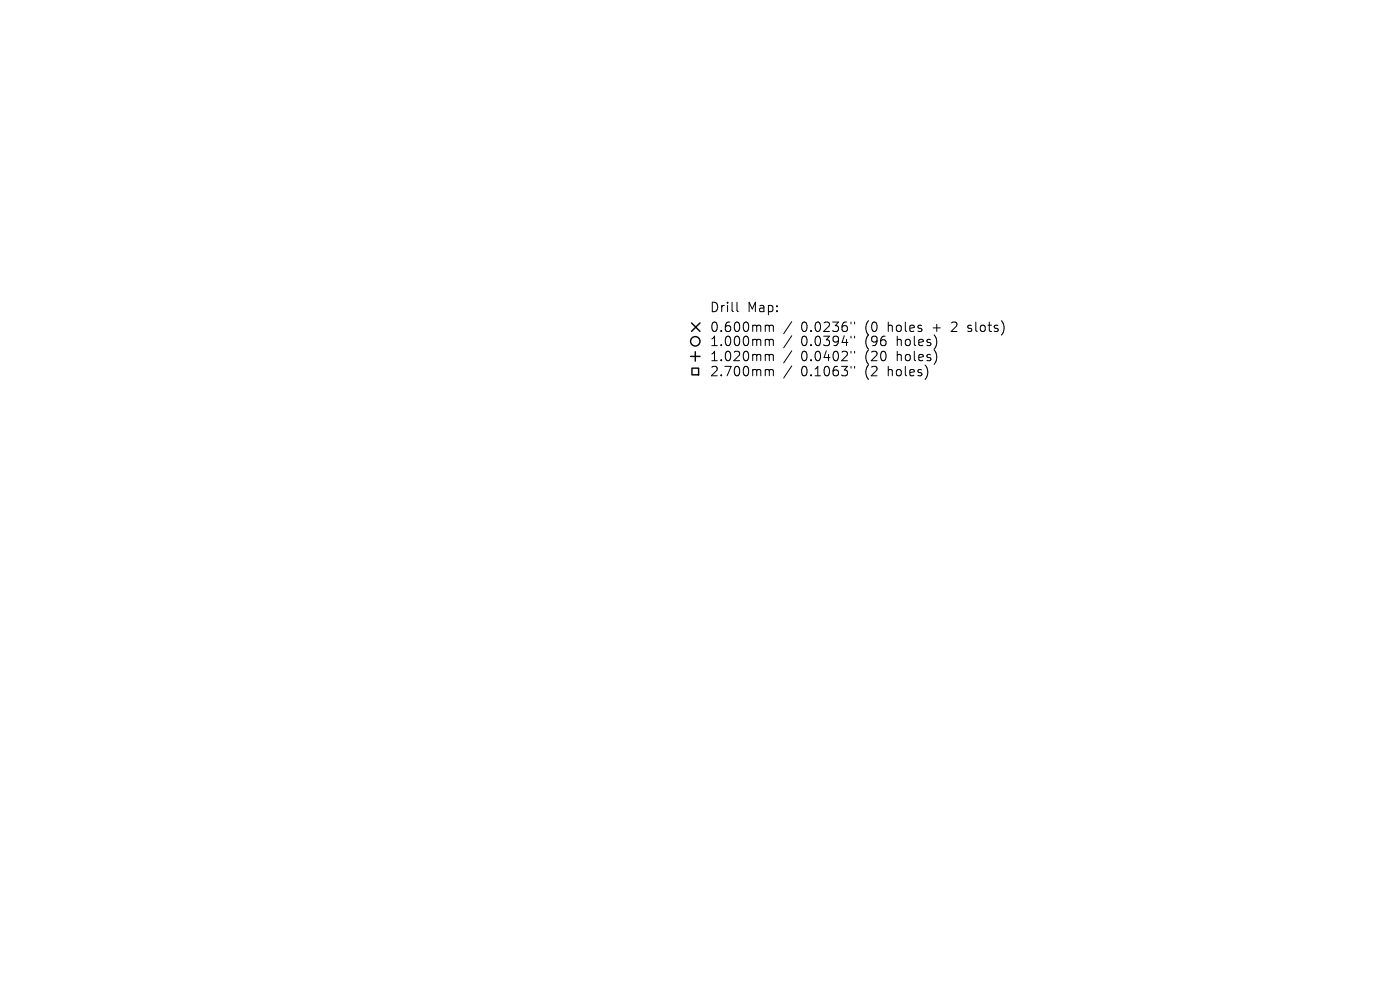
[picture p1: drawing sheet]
<svg xmlns="http://www.w3.org/2000/svg" width="297mm" height="210mm" viewBox="0 0 297 210" stroke-linecap="round" stroke-linejoin="round" font-family="sans-serif">
<defs><g id="words">
<g font-size="2.8">
<text x="150.5" y="66.5">Drill</text>
<text x="150.5" y="70.7">0.600mm</text>
<text x="158.5" y="66.5">Map:</text>
<text x="169.9" y="70.7">0.0236&quot;</text>
<text x="183.7" y="70.7">(0</text>
<text x="188.6" y="70.7">holes</text>
<text x="198.4" y="70.7">+</text>
<text x="202.6" y="70.7">2</text>
<text x="206.2" y="70.7">slots)</text>
<text x="150.5" y="73.7">1.000mm</text>
<text x="150.5" y="76.9">1.020mm</text>
<text x="169.9" y="73.7">0.0394&quot;</text>
<text x="169.9" y="76.9">0.0402&quot;</text>
<text x="183.7" y="73.7">(96</text>
<text x="183.7" y="76.9">(20</text>
<text x="190.5" y="73.7">holes)</text>
<text x="190.5" y="76.9">holes)</text>
<text x="150.5" y="80.1">2.700mm</text>
<text x="169.9" y="80.1">0.1063&quot;</text>
<text x="183.7" y="80.1">(2</text>
<text x="188.6" y="80.1">holes)</text>
</g>
</g></defs>
<g fill="none" stroke="#000" stroke-width=".21">
<path d="M156.3 64.1v1.7l.3 .3M162.6 69l.5 .1 .1 .2M162.6 72h.3l.3 .3M162.6 75.2l.5 .1 .1 .2M162.6 78.4h.3l.3 .3M163.2 69.3l.3-.3 .5 .1 .1 1.2M163.2 69.3v1M163.2 72.3v1M163.2 75.5v1M163.2 78.7v1M163.2 72.3l.3-.3 .5 .1 .1 1.2M163.2 75.5l.3-.3 .5 .1 .1 1.2"/>
<path d="M163.2 78.7l.3-.3 .5 .1 .1 1.2M168 68.2l-1.7 2.6M168 71.2l-1.7 2.6M168 74.4l-1.7 2.6M168 77.6l-1.7 2.6M180.5 68.3v.4M180.5 71.3v.4M180.5 74.5v.4M180.5 77.7v.4M181.3 68.3v.4M181.3 71.3v.4M181.3 74.5v.4"/>
<path d="M181.3 77.7v.4M205.3 70.2l.2 .1M205.4 69.1v.5"/>
</g>
<g fill="none" stroke="#000" stroke-width=".3">
<path d="M146.5 75.6h2M146.7 68.5l1.8 1.8M146.8 78.1h1.4v1.4h-1.4zM147.5 74.6v2M148.5 68.5l-1.8 1.8"/>
<circle cx="147.5" cy="72.4" r="1"/>
</g>
<use href="#words"/>
</svg>
